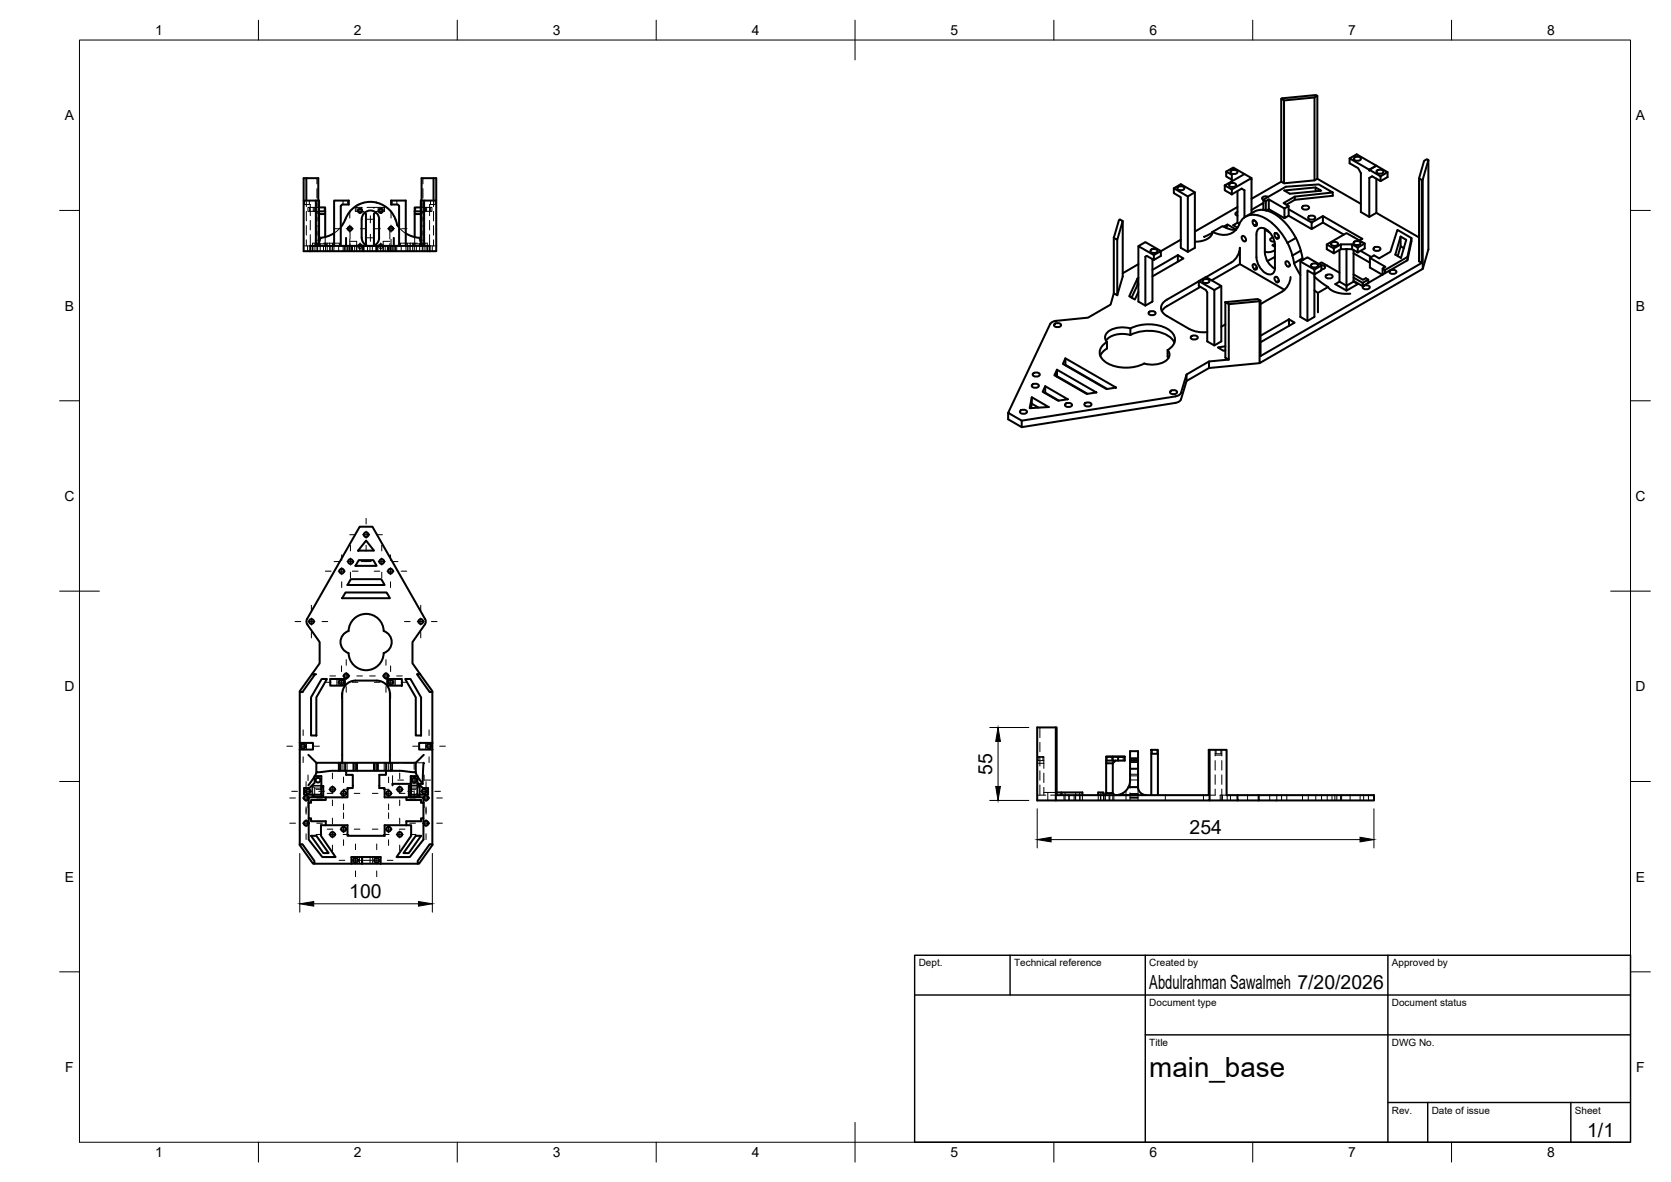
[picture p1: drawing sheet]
<svg xmlns="http://www.w3.org/2000/svg" width="420mm" height="297mm" viewBox="0 0 420 297" stroke-linecap="round" stroke-linejoin="round" font-family="sans-serif">
<defs><g id="words">
<text font-size="7" x="289" y="270.6">main_base</text>
<g font-size="4.9">
<text x="249.5" y="194.7" transform="rotate(-90 249.5 194.7)">55</text>
<text x="299.1" y="209.5">254</text>
<text x="87.8" y="225.7">100</text>
<text x="289" y="248.5">Abdulrahman Sawalmeh 7/20/2026</text>
<text x="399.1" y="285.7">1/1</text>
</g>
<g font-size="3.5">
<text x="39" y="8.8">1</text>
<text x="89" y="8.8">2</text>
<text x="139" y="8.8">3</text>
<text x="189" y="8.8">4</text>
<text x="239" y="8.8">5</text>
<text x="289" y="8.8">6</text>
<text x="339" y="8.8">7</text>
<text x="389" y="8.8">8</text>
<text x="16.3" y="30.2">A</text>
<text x="411.3" y="30.2">A</text>
<text x="16.3" y="78">B</text>
<text x="411.3" y="78">B</text>
<text x="16.2" y="125.9">C</text>
<text x="411.2" y="125.9">C</text>
<text x="16.2" y="173.7">D</text>
<text x="411.2" y="173.7">D</text>
<text x="16.3" y="221.6">E</text>
<text x="411.3" y="221.6">E</text>
<text x="16.4" y="269.4">F</text>
<text x="411.4" y="269.4">F</text>
<text x="39" y="290.8">1</text>
<text x="89" y="290.8">2</text>
<text x="139" y="290.8">3</text>
<text x="189" y="290.8">4</text>
<text x="239" y="290.8">5</text>
<text x="289" y="290.8">6</text>
<text x="339" y="290.8">7</text>
<text x="389" y="290.8">8</text>
</g>
<g font-size="2.5">
<text x="231" y="242.9">Dept.</text>
<text x="255" y="242.9">Technical reference</text>
<text x="289" y="242.9">Created by</text>
<text x="350" y="242.9">Approved by</text>
<text x="289" y="252.8">Document type</text>
<text x="350" y="252.8">Document status</text>
<text x="289" y="262.9">Title</text>
<text x="350" y="262.9">DWG No.</text>
<text x="350" y="279.9">Rev.</text>
<text x="360" y="279.9">Date of issue</text>
<text x="396" y="279.9">Sheet</text>
</g>
</g></defs>
<!-- layer: Visible -->
<g fill="none" stroke="#000" stroke-width=".51">
<path d="M322.2 24.8l.7 .4 7.6-.7 .7-.4-.3-.2-8.7 .9v20.9M322.9 25.2v20.9M330.5 24.5v20.8M331.2 24.1v20.8M339.3 39.8l5 2.9v.1v-.1l2.8 1.6v1.2M340.5 39.7l.8-.3a.65 .65 0 0 1 .8 .7l-.8 .3a.65 .65 0 0 1-.8-.7zM76.3 50.4h3.9v11.4M77 44.8v5.6M79.4 50.4v11.4M80 50.4v-5.6h-3.7v18.3h1.7M80.2 52.1h1.5l.1 1M80.2 53.1h1.6"/>
<path d="M81.8 53.1v.7h-1.6M81.8 53.8v5.8M84 58.6l-1.6 .8-1.9 .4-.3 1M86.8 55.2l-1.1 1.9M87 59.8v2M88 53.1l-1.2 2.1M89.8 51.6l-1.8 1.5M90 53.1h1M90.1 52.6a.52 .52 0 0 0 .1 .8 .52 .52 0 0 0 .7 0 .52 .52 0 0 0 0-.8M90.1 52.6l.4-.1 .4 .1M90.4 51.3l-.6 .3M90.9 55.1l.1 4.6a2.19 2.19 0 0 0 1.3 2.1"/>
<path d="M91 55.1a2.19 2.19 0 0 1 2.1-2.2 2.19 2.19 0 0 1 2.2 2.2M91.7 53.5l.3 .3v7.9M94.4 53.3l-.4 .5v8M94.6 50.9l1.9 .8 1.8 1.4M94.7 50.9a6.6 6.6 0 0 0-4.3 .4M95.2 53.1h1M95.3 55.1v4.7M95.3 52.6l.4-.1 .4 .1M95.3 52.6a.51 .51 0 0 0 .1 .8 .51 .51 0 0 0 .7 0 .51 .51 0 0 0 0-.8M95.3 59.7a2.19 2.19 0 0 1-1.3 2.1M98.3 53.1l1 1.6 .5 1.8M99 59.8v2"/>
<path d="M99.9 56.5l.5 .7M102 58.6l1.7 .8 1.8 .4 .3 1M104.3 53.1v.7h1.5M104.3 53.1h1.5M104.3 53.8v5.8M105.8 52.1h-1.5v1M106 50.4v-5.6h3.7v18.3h-1.7M106.6 50.4v11.4M109 44.8v5.6M109.7 50.4h-3.9v11.4M280.1 59.8v13.9M281.4 55.3l.2-.2 .7 .4-1.4 4.8-.8-.5z"/>
<path d="M282.3 55.5v14l-1.4 4.7-.8-.5-.8 2.8-5.7 3.3-8 .8-1.4 .6-10.7 22.5 3.4 2 38.7-6.1M295.1 47.3l1.8-1 3.5 2v14l-1.7 1-1.8-1v-12.7l-1.8-1.1zM295.1 47.3l3.6 2.1M296.1 47.1l.8-.3a.65 .65 0 0 1 .8 .7l-.8 .3a.65 .65 0 0 1-.8-.7zM300.4 48.3l-1.7 1.1v13.9M304.8 58.5l-2.1 1M304.9 58.3a2.87 2.87 0 0 1-2.6 2.2l-1.7 .2M304.9 58.3h.1M308 46.6l1.7 1v1.2l-1.7-1zM308.3 57.3l.4-.9 2.1 1.3-1.5-.1-1.9-.8-2.5 1.5M308.3 43.1l1.8-1 2.8 1.6M308.7 56.4l-1 .6"/>
<path d="M309.1 46.3l.8-.3a.65 .65 0 0 1 .8 .7l-.8 .3a.65 .65 0 0 1-.8-.7zM309.4 43l.9-.3a.65 .65 0 0 1 .8 .7l-.8 .3a.65 .65 0 0 1-.9-.7zM309.7 45.2l-1.4-.8v-1.3l1.4 .8v1.7M309.7 47.6l5-2.8v8.8M309.7 48.8l2.5-1.4 .7 .4v6.8M311.1 52l-10.7 6.2M311.1 48v8M311.2 53.3l-.6 .4 .6 .5M311.6 56.3l-.5-.3-1 .6 1 .6M312.3 59.4a.77 .77 0 0 1 .8 .4 .77 .77 0 0 1-.1 .9l-.6-.5zM312.8 54.7l-.8 1a4.4 4.4 0 0 1-6.1 3l-1-.4M314.7 52.7l3-1.7v1.6l-.2 .2"/>
<path d="M314.7 44.8l-1.8-1.1-4.9 2.9M314.7 54l-1.1 .2-.8 .5M315 55.5v.6l.4 .6M315.1 55.4h.1M315.2 55.4h-.1M315.3 54a7.9 7.9 0 0 1 5.1 2.5l1.8 2.1 1.5 2.4M315.3 54h-.6M315.4 55.4l.5 .5M315.4 55.4h-.3M315.9 55.9l.1 .2M315.9 58.9a1.41 1.41 0 0 1 .7-1.5 1.41 1.41 0 0 1 1.6 .2 5.1 5.1 0 0 1 2.4 4v5.7a1.41 1.41 0 0 1-.7 1.5 1.41 1.41 0 0 1-1.6-.1 5.1 5.1 0 0 1-2.4-4.1v-5.7M316 56v.7h-.5"/>
<path d="M316 56.4l-.6 .2M316 56.3l-.6 .3M317.4 52.8l1 .1M317.4 52.7l-1.7 .3-2.6 1.5M317.7 51v-.8l.6 .3v2.4M317.7 50.2l5.6-3.3 8.3-.6 3.5 2.1-9.5 1-2.9 1.6 1.3 .8M317.7 52.6l.3 .2M318.1 57.5l-.1 .2M318.4 52.9l1.5 .6 2.1 1.3M318.9 49.5l-.9-.2a.57 .57 0 0 0-.7 .6l.4 .4M319 50.1l-.7 .4M319 52.6l-.6 .3"/>
<path d="M319.2 58.4l-1.2-.7v5.7M320.1 59.7l-.5 .2-.2 .3 .4 .5h.7M320.5 58.7v.6l.5 .6M320.6 58.6h.4M320.7 58.6l-.2 .1 .1-.1M321 58.6a.82 .82 0 0 1 .3 1.4l-.2-.1M321.5 59.6l-.4 .4M321.5 59.7l-.4 .3M322 54.8l2.2 2.4 1.6 2.6-2.1 1.2M322.2 45.7l.7 .4 7.6-.8 .7-.4 11 6.3M322.2 45.7l-7.5 4.3M322.9 47.9l7.9-.8 1.4 .8-7.9 .8z"/>
<path d="M323 52.4l1-.6v2.4l-1 .6zM323 52.4l-4-2.3v2.5l4 2.2M324 52.6l5.8 3.3M324 54.2l5.8 3.4M325.6 49.4v.8M325.8 59.8l1.3 3.2M327.4 52l.9-.3a.65 .65 0 0 1 .8 .7l-.8 .3a.65 .65 0 0 1-.9-.7zM329 54.5l.8-.3a.65 .65 0 0 1 .8 .7l-.8 .3a.65 .65 0 0 1-.8-.7zM329.8 55.9l2.8-1.6v1.6l-2.8 1.7zM330.8 47.1v1M332.6 54.3l9.9 5.7-.7 .4M332.6 55.9l5.3 3.1"/>
<path d="M335.1 48.4v.8l-9.5 1-2.2 1.2M346.1 44.9v8.6M346.1 43l.9-.4a.65 .65 0 0 1 .8 .8l-.8 .3a.65 .65 0 0 1-.9-.7zM347.1 44.3l1.8-1-2.8-1.7-1.8 1.1 1.8-1.1-5-2.8-1.8 1v1.2l2.2 1.3 .7 1.2v9.8l2.1 1.2 1.8-1 10.7 6.2M348.9 43.3v1.2l-1.8 1-2.1-1.2-.7 .4v9.8M352.2 59.4l1.4 .9-1.3 4.5-1.5-.8zM352.2 59.4v2.5l.8 .5M354.9 59.8v.8l-1 4.8-5.6 3.3M356.8 44.8v20.9l.7 .4-40.6 23.4v-13.9M357.7 45.1l1.5-4.9-.4-.2-.7 .4-1.3 4.4 .7 .4M359.2 40.2v22.5l-1.5 4.9M78 63.1v-1.3h30v1.3"/>
<path d="M84 61.8v-11.4h3.7v1h-1.7l-.3 .3v10.1M90.4 61.5h.4l.2 .3M90.5 61.4l-.5 .4M91.4 61.8v1.3h-13.4M91.4 63.1h3.2M94.6 61.8v1.3h13.4M95.8 61.4l.4 .4M95.8 61.5h-.3l-.3 .3M100.4 61.8v-10.1l-.4-.3h-1.7v-1h3.7v11.4M280.9 60.3v13.9M286 70v1.6l.2-.1M286 71.6l-1.5 3.2"/>
<path d="M286.2 69.9l-.2 .1-2.1 4.5 1.4 .8 .9-1.9M286.2 66.4l-3.9 2.3M288.8 78.5l.9-.3a.65 .65 0 0 1 .8 .7l-.8 .3a.65 .65 0 0 1-.9-.7zM289.3 62.9l.8-.3a.65 .65 0 0 1 .9 .7l-.9 .3a.65 .65 0 0 1-.8-.7zM290.1 64.1l-3.9-2.2v13.9l1.8 1 1.8-1v-10.7M290.1 65.3v-1.2l1.8-1v1.2l-1.8 1-1.7-1-.4 .2v12.3M296.2 64.1l1.4 .8-7.8 4.6M296.2 64.1l-6.4 3.7M296.2 64.1v1.7M296.9 60.2l-5 2.9-3.9-2.3-1.8 1.1M301.4 70.6l1.8-1 3.9 2.3v13.9l-1.8 1-1.7-1v-12.3l-.4-.6-1.8-1zM301.8 72.1l-8.4 4.8-1.3 1.3"/>
<path d="M302.4 70.4l.8-.3a.65 .65 0 0 1 .9 .7l-.9 .3a.65 .65 0 0 1-.8-.7zM305.3 72.9l-3.9-2.2-8 4.6a2.16 2.16 0 0 0-1.5 2.1 2.16 2.16 0 0 0 1.5 2l6.2 3.5 1.9 .5 2.1 .1M305.3 72.9v13.9M307.1 71.9l-1.8 1M308.1 75.9v14l.9 .5-5 .4-5.7 3.3-1.4 4.6-.6 .7-.7 .2M308.1 75.9l8.2-.8 .6 .5-7.9 .8zM309 76.4v14M311.8 62.3l-.5 1.8-1.2 1.5-6.8 4M311.8 66.4l-7.1 4M311.8 62.3v4.1M311.8 66.4l11.2 6.4M315.4 66.4l.5 .4a.6 .6 0 0 1-.1 1l-.3-.1"/>
<path d="M315.4 67.6l.1 .1M315.4 66.4h-.2l-.3 .4 .5 .8M316 67.4l-.5 .3M316 67.3l-.6 .3M318 63.4a5.1 5.1 0 0 0 2.6 4.1M320.5 61.3l-.6 .3 .7 .4M320.6 64.5l-1.9 1.1M320.6 62.9l-.6 .3a2.56 2.56 0 0 1-2 0M321 69.6l.1 .1M321 69.6l-.3-.1a.82 .82 0 0 0 .3 1.4M321.1 69.7l.5 .9-.3 .3h-.2M321.5 70.6l-.4 .3"/>
<path d="M321.5 70.7l-.4 .2M323.3 65.7a.77 .77 0 0 1 .8 .4 .77 .77 0 0 1-.1 .9l-.6-.4zM323.7 61l1.3 3.2M324.5 69.6l-.5 1.8-1.1 1.5-6 3.5M325.4 66.2l1.6 2.9M327 65.7l3.5 2M327.1 63l-2.1 1.2 .4 2M327.1 63l.4 1.9M327.5 64.9l-2.1 1.3M327.5 64.9l.2 .4M329.7 66.5l.8-.3a.65 .65 0 0 1 .8 .7l-.8 .3a.65 .65 0 0 1-.8-.7zM330.5 69.5l3.4 2.6-2.5 1.5"/>
<path d="M330.5 73l.9 .6M331.4 73.6v4.9M331.6 66.3l.7-.4 4.5 2.6M332.2 66.6l.6 .1 .4 .3a.64 .64 0 0 1-.9 .7M332.3 66.7l-3.6-2-1.7 1v13.9l1.7 1.1 1.8-1.1v-11.9l1.8-1v1.2l-1.8 1.1-1.8-1v12.7M333.4 69.3l.8-.4a.65 .65 0 0 1 .8 .8l-.8 .3a.65 .65 0 0 1-.8-.7zM333.6 61.4l1.8 1v1.3l-1.8-1.1zM333.6 61.4l5-2.8 4.6 2.6-1.8 1M333.9 72.1l.9 .9 1.4 .5 1.9 .3h1.4M334.7 61.1l.9-.3a.65 .65 0 0 1 .8 .7l-.8 .3a.65 .65 0 0 1-.9-.7zM336.8 62.8v8M337.1 61.4h2.9v1.2h-2.9z"/>
<path d="M337.1 61.4l-1.7 1M337.1 62.6l-1.7 1.1M338.6 62.6v9.2l-1.8-1-1.1 .6 2.9 1.6 2.8-1.6-1.1-.6-1.7 1v1.2M340 61.4l1.4 .8v1.2l-1.4-.8M340.3 68.9l2.4 1.4 .7-.4 .6 .4v.8M340.3 69.8l2.3 1.3M340.3 70.6l2.3 1.3M340.3 63.7l4.1 2.3M340.3 62.8v8M340.4 60.9l.8-.3a.65 .65 0 0 1 .9 .7l-.9 .3a.65 .65 0 0 1-.8-.7zM342.1 63l2.7 1.6M342.7 72l.8-.3a.65 .65 0 0 1 .9 .7l-.9 .3a.65 .65 0 0 1-.8-.7z"/>
<path d="M343.2 61.2v1.2l-1.8 1M344 70.3l-1.4 .8v.8l1.4-.8M344.4 64.8l4 2.3-.8 .4M345.4 62.3l.8-.3a.65 .65 0 0 1 .8 .7l-.8 .4a.65 .65 0 0 1-.8-.8zM347.6 69v-1.5l.7 .3v.9l-4.3 2.4M348.3 67.8l5.6-3.2 1-4.8-3.5-2-1.8 5.5-2.8 1.6-1.3-.7-1.1 .6v2.4l3.2 1.9M349.4 68.1l.8-.3a.65 .65 0 0 1 .9 .7l-.9 .3a.65 .65 0 0 1-.8-.7zM352.2 61.9l-.7 2.5M353.9 64.6v.8M357.5 66.1v-20.9l.2-.1v22.5l-41 23.7v-15.6M259.4 99.8l4.3 2.5-4.8 .3zM259.4 99.8v1.7l1.7 .9"/>
<path d="M259.5 96.7l.8-.3a.65 .65 0 0 1 .9 .7l-.9 .4a.65 .65 0 0 1-.8-.8zM259.7 93.9l.9-.3a.65 .65 0 0 1 .8 .7l-.8 .3a.65 .65 0 0 1-.9-.7zM262.8 97.1l5.7 3.2-2.4 .4-3.9-2.2zM262.8 97.1v1.7M262.8 98.7l3.4 2M265.1 81.5l.8-.3a.65 .65 0 0 1 .8 .7l-.8 .3a.65 .65 0 0 1-.8-.7zM265.8 92.9l9.9 5.7-2.4 .4-8.2-4.7zM265.8 92.9l-.1 1.7M265.8 94.5l7.6 4.5M267.9 90.1l12.7 7.3-2.4 .4-10.9-6.4zM267.9 90.1l-.1 1.7M267.9 91.7l10.5 6"/>
<path d="M278.3 87.6l-1.2 1-.4 .8M278.3 86v1.6M284.2 84.2a5.8 5.8 0 0 0-6.1 1.4M284.2 82.5a6.2 6.2 0 0 0-6 1.3 1.61 1.61 0 0 0 .1 2.1 2.83 2.83 0 0 0-1.8 2.8 2.83 2.83 0 0 0 1.9 2.6 10.4 10.4 0 0 0 9.3 0 6.1 6.1 0 0 0 6-1.2 1.61 1.61 0 0 0-.1-2.1M293.6 88v1.6l.2 .3M294.2 98.4l.9-.4a.65 .65 0 0 1 .8 .7l-.8 .4a.65 .65 0 0 1-.9-.7zM295.3 86.1a6.7 6.7 0 0 0-6.3-3l-2.5 .3-2.3 .8v-1.6a10.1 10.1 0 0 1 10.1 .5 2.73 2.73 0 0 1-.7 4.9M298.3 94.1v1.6l-1.4 4.7-.3 .4-1 .4M299.4 84.6l.9-.3a.65 .65 0 0 1 .8 .7l-.8 .3a.65 .65 0 0 1-.9-.7zM304 90.8v1.7l12.7-1.2M304 92.5l-5.7 3.2M308.1 87l-1.9 .3 1.4 .8h.5"/>
<path d="M308.1 81.5l-1 .6M324.1 80.2l1.4 .9-8.6 4.9M324.1 80.2l-7.2 4.2M324.1 80.2v1.7M253.5 103.7v1.7l3.4 1.9M256.5 103.3l.8-.3a.65 .65 0 0 1 .9 .7l-.9 .3a.65 .65 0 0 1-.8-.7zM259.4 101.5l-.2 1.1M267.8 101.6l.9-.4a.65 .65 0 0 1 .8 .8l-.8 .3a.65 .65 0 0 1-.9-.7zM272.7 101.4l.8-.3a.65 .65 0 0 1 .9 .7l-.9 .4a.65 .65 0 0 1-.8-.8zM295.6 101.2l-38.7 6.1v-1.6M92.1 135.9l1.9 2.5h-4zM77.3 156.9l3.1 4.5v5.3l-2 2.7"/>
<path d="M86.9 148.9h10.3l.8 1.4h-12zM88.2 145.5h7.7l.8 1.5h-9.3zM88.7 155.8a4.4 4.4 0 0 1 4.9-1.3 4.4 4.4 0 0 1 2.9 4.1 2.91 2.91 0 0 1 2 2.7 2.91 2.91 0 0 1-2 2.8 4.4 4.4 0 0 1-4.4 4.3 4.4 4.4 0 0 1-4.5-4.3 2.91 2.91 0 0 1-2-2.8 2.91 2.91 0 0 1 2.1-2.7 4.4 4.4 0 0 1 1-2.8zM90.2 140.8h3.7l.8 1.4h-5.3zM106.8 156.9l-3.1 4.5v5.3l1.9 2.7M106.9 155.6l-13.3-23.2h-3.2l-13.2 23.2-.2 .6 .3 .7M106.9 155.6a1.26 1.26 0 0 1-.1 1.3M75.4 173.9v38.5l3.3 4.7h.4v-.7l-3-4.2h-.7M78.4 169.4h.8l-3.1 4.5h-.7zM80.9 170.6h1.3l-2.7 4.6v9.6h-1.3v-9.6zM83 170.6h3.7v1.7h-3.7zM97.4 170.6h3.6v1.7h-3.6z"/>
<path d="M101.9 170.6h1.3l2.7 4.6v9.6h-1.4v-9.6zM104.8 169.4h.8l3.1 4.5h-.7zM108.7 173.9v38.5l-3.3 4.7h-.4v-.7l3-4.2h.7M75.4 186.7h3.3v1.7h-3.3M77.5 189.7l2 2M78.6 199.7v.5M79.1 195v1.7l-1.3 1.3h-1.3v1.7h2.6l-.5 .5M79.1 195h1.7v4.7h-1.7M79.1 195.1l-1.6 2.3M79.5 194.1l-.3 .9M80.8 197.5h.5M80.8 199.7l.5 .5"/>
<path d="M81.3 197.5v2.7h-2.7M81.3 197.5l-.5 .5M85.2 191.7v2h-1.9l-3.8 .4v-2.4h25M85.2 193.7h13.1M85.6 191.7v2M86 191.7l.1-17.3a3.3 3.3 0 0 1 3.3-3.4h5.3a3.3 3.3 0 0 1 3.3 3.4v17.3M86.8 191.7v2M87 193.7v1h1.7v3.3h-1.3v2.4h-5.5M97 193.7v1h-1.6v3.3h1.3v2.4h5.5M97.1 191.7v2M98.3 191.7v2h2.5l3.5 .4h.2v-2.4M102.8 197.5v2.7"/>
<path d="M102.8 197.5h.5M102.8 197.5l.5 .5M103.3 195h1.7v4.7h-1.7zM103.3 199.7l-.5 .5M103.3 197h-4.6v.4M103.3 195v4.7M104.5 194.1l.4 .9M104.5 194.1h.1M105 196.7l1.3 1.3h1.3v1.7h-2.6l.5 .5M105 195.1l1.3 1.9M105.2 197h1.1M105.5 199.7v.5"/>
<path d="M106.6 191.7l-.3 5.3M106.6 189.7l-2.1 2M108.7 186.7h-3.3v1.7h3.3M265.5 182.8h-4.7v18.4h4.7M265.7 199.1h1.1M266.8 199.8v-.7h5.4v.7M276.1 199.8v-.7h1.4v.7M278.1 191.8v7.5h1.7v-7.5M278.1 190.1h4.7M278.1 199.3l-.5 .5M279.8 190.1h1.3v1h-1.3M279.8 191.1h-1.7v.7h1.7"/>
<path d="M279.8 190.1h-1.7v1M279.8 190.1v1M279.8 199.3l.5 .5M280.5 191.1l-.7 .7M280.9 199.8h5.3M280.9 199.8h-.4M281.1 190.1h1.7M282.8 190.1v1h-1.7M283.8 197.8l-1.2 1.4-1.7 .6M284.1 193.2v-4.4h2.1v9M284.1 191.2h2.1M286.2 193.2h-2.1v3.3l-.3 1.3h2.4"/>
<path d="M286.2 197.8a2 2 0 0 0 2 2M289.5 188.4h1.6v1h-1.6zM289.5 189.4v10.4M291.1 189.4v10.4M304.1 188.4v12.8h-38.6v-18.4h.2v17h38.2v-11.4h4.5v11.4h37.1v1.4h-29v-1.4M311.1 199.8v1.4h5.4M77.6 205.7v5.3l3.4 4.4h3.4l-3.7-5.4v-2.6h6.7v2.6h9.3v-2.6h5.5M77.6 201.7v-1.3h4.3v.6h-3.7v.7h-.6v4h.6v.7h3.7v1M78.2 210h1.3l3.1 4.4h-1.3zM79.1 217.1h9.3M88.4 215.4h7.3v1.7h-4.7v-1.7v1.7h-2.6zM95.7 217.1h9.3"/>
<path d="M102.8 200.2h2.7M104.5 210h1.4l-3.1 4.4h-1.3zM106.5 201.7v-1.3h-4.3v.6h3.7v.7h.6v4h-.6v.7h-3.7v1M106.5 205.7v5.3l-3.5 4.4h-3.3l3.7-5.4v-2.6h-1.2M304.1 201.2h7"/>
<circle cx="88" cy="57.5" r=".52"/>
<circle cx="98.3" cy="57.5" r=".52"/>
<circle cx="92.1" cy="134.4" r=".6"/>
<circle cx="78.3" cy="156.2" r=".6"/>
<circle cx="85.9" cy="143.5" r=".6"/>
<circle cx="88.1" cy="141.1" r=".6"/>
<circle cx="96" cy="141.1" r=".6"/>
<circle cx="98.2" cy="143.5" r=".6"/>
<circle cx="105.8" cy="156.2" r=".6"/>
<circle cx="85.9" cy="171.4" r=".6"/>
<circle cx="87" cy="169.9" r=".6"/>
<circle cx="97.1" cy="169.9" r=".6"/>
<circle cx="98.2" cy="171.4" r=".6"/>
<circle cx="76.2" cy="187.5" r=".6"/>
<circle cx="77.5" cy="198.9" r=".6"/>
<circle cx="80" cy="196" r=".6"/>
<circle cx="83.6" cy="198.4" r=".6"/>
<circle cx="86.4" cy="199.4" r=".6"/>
<circle cx="97.7" cy="199.4" r=".6"/>
<circle cx="100.5" cy="198.4" r=".6"/>
<circle cx="104.2" cy="196" r=".6"/>
<circle cx="106.6" cy="198.9" r=".6"/>
<circle cx="107.9" cy="187.5" r=".6"/>
<circle cx="77" cy="206.9" r=".6"/>
<circle cx="77" cy="200.5" r=".6"/>
<circle cx="83.6" cy="209.7" r=".6"/>
<circle cx="86.4" cy="208.4" r=".6"/>
<circle cx="89.4" cy="216.2" r=".6"/>
<circle cx="94.7" cy="216.2" r=".6"/>
<circle cx="97.7" cy="208.4" r=".6"/>
<circle cx="100.5" cy="209.7" r=".6"/>
<circle cx="107.1" cy="206.9" r=".6"/>
<circle cx="107.1" cy="200.5" r=".6"/>
</g>
<!-- layer: Hidden -->
<g fill="none" stroke="#000" stroke-width=".25">
<path d="M76.3 51.4h1.7v2.8M76.6 50.4v1M77 50.4v1.5M77 53.1v2.4M77 56.7v2.4M77.8 50.4v1M77.8 52.1v1M78 59v2.8h-1.7M78 55.4v2.4M78.8 52.1h-1.4v1h1.4M79 52.1v1M79.4 53.1h.7"/>
<path d="M79.4 53.1l.7 .7M79.7 50.4v1.5M79.7 53.1v2.4M79.7 56.7v2.4M79.7 44.8v1.4M79.7 47.4v2.4M79.7 51v2.3M79.7 54.6v2.3M79.7 58.1v2.4M80 50.4v1.5M80 53.1v2.4M80 56.7v2.4"/>
<path d="M80.1 52.1h-1.3v1h.6M80.1 53.8h.1M80.1 53.8v1.3M80.1 56.4v2.3M80.1 59.9v1.4M80.2 52.1h-.1v1h.1M80.3 52.1v1M81.5 52.1v1M81.8 59.6v1.7M85.7 57.1l-1.7 1.5M86.3 50.4v1M87.4 50.4v1"/>
<path d="M88 58.1v1.9M89.7 52.1v1M91 52.1v1M91 53.1h.4l.3 .4M91.1 52.1h-1.8v1h.7M92.3 52.1h1.7v.2v-.2h2.7v1h-.5M95.1 52.1v1M95.2 53.1h-.5l-.3 .2M96.3 52.1v1M98 58.1v1.9M98.6 50.4v1M99.8 50.4v1"/>
<path d="M100.4 57.2l1.6 1.5M104.3 59.6v1.7M104.5 52.1v1M105.7 52.1v1M105.8 52.1v1M105.9 52.1h1.4v1h-1.4M105.9 53.8v1.3M105.9 56.4v2.3M105.9 59.9v1.4M106 50.4v1.5M106 53.1v2.4M106 56.7v2.4"/>
<path d="M106.3 44.8v1.4M106.3 47.4v2.4M106.4 50.4l-.1 12.7M106.6 53.1l-.8 .7M107 52.1v1M107.3 52.1h1.3v1h-1.3M108 55.4v2.4M108 59v2.8M108.2 52.1v1M108.2 50.4v1M109 50.4v1.5M109 53.1v2.4"/>
<path d="M109 56.7v2.4M109.5 50.4v1M109.7 51.4h-1.7v2.8M77 60.3v1.5M77.3 61.8v1.3M78.7 61.8v1.3M78.8 61.8h1.4M79.2 61.1v2M79.7 60.3v1.5M79.7 61.7v1.4M79.9 61.8v1.3M80 60.3v1.5"/>
<path d="M80.1 61.3h1.7l.5 .5M80.1 61.3l-.5 .5M80.2 61.1h-1.6v2M80.2 60.8l-.7 .7-1 .3v1.3M80.5 61.1v2M81.3 61.1h4v.7M81.3 61.8v1.3M81.4 61.8h2.4M81.7 61.1v.7M81.9 61.8v1.3M82 61.1v.7M82.3 61.1v2"/>
<path d="M82.9 61.1v2M83.2 61.8v1.3M83.6 61.1v2M84 61.8v1.3M85 61.8h1.4M85.2 61.8v1.3M86.3 61.8v1.3M86.4 61.8h.1M86.6 61.8v1.3M86.7 61.8v1.3M87 61.8v1.3M87.4 61.8v1.3"/>
<path d="M87.5 61.8v1.3M87.8 61.8v1.3M87.9 61.8v1.3M88 60.6h1.7v2.5M88 61.2v1.9M88.3 61.8v1.3M88.5 61.8v1.3M88.6 61.8v1.3M89.2 61.8v1.3M90 61.8a.51 .51 0 0 0 .5 .7 .51 .51 0 0 0 .5-.7v1.3M90.4 61.8v1.3M91.2 61.8v1.3"/>
<path d="M92 61.7v.1M92.3 61.8l.6 .1 1.1-.1M92.4 61.8v1.3M93 61.8v1.3M93.6 61.8v1.3M94 61.8h.1M94.8 61.8v1.3M95 61.8v1.3M95.2 61.8a.52 .52 0 0 0 .5 .7 .52 .52 0 0 0 .5-.7M95.7 61.8v1.3M96.9 61.8v1.3M97.4 61.8v1.3"/>
<path d="M97.6 61.8v1.3M97.7 61.8v1.3M98 60.6h-1.6v2.5M98 61.2v1.9M98.1 61.8v1.3M98.2 61.8v1.3M98.6 61.8v1.3M99 61.8v1.3M99.3 61.8v1.3M99.5 61.8v1.3M99.8 61.8v1.3M100.9 61.8v1.3"/>
<path d="M102.1 61.8v1.3M102.4 61.1v2M102.8 61.8v1.3M103.1 61.1h1.9M103.1 61.1v2M103.1 61.1h-2.4v.7M103.8 61.1v2M103.8 61.8l.5-.5h1.6l.5 .5M104 61.1v.7M104.2 61.8v1.3M104.4 61.1v.7M104.7 61.8v1.3"/>
<path d="M105.5 61.1v2M105.8 60.9l.8 .6 .9 .3M106 60.3v1.5M106.2 61.1h1.2v2M106.2 61.8v1.3M106.8 61.1v2M107.4 61.8v1.3M107.5 61.8v1.3M108 61.8h1.7M108.7 61.8v1.3M109 60.3v1.5M84.7 170.6v1.7"/>
<path d="M85 170.6v1.7M99 170.6v1.7M99.4 170.6v1.7M77 186.7v1.7M78.4 197.4l.7 .6h1.7M78.4 197.4h2.4M78.4 197.4v2.3M79.1 198v1.7M79.2 195l-.1 .1M80.8 197.5h-2.2v2.2M86.2 191.7v2M87.3 191.7v2"/>
<path d="M88.8 191.7v2M88.9 191.7v2M89.2 191.7v2M89.3 191.7v2M89.7 191.7v2M89.9 191.7v2M94 193.7v-2v2M94.1 191.7v2M94.5 191.7v2M94.6 191.7v2M94.9 191.7v2M95 191.7v2"/>
<path d="M95.1 191.7v2M96.6 191.7v2M97.6 191.7v2M98.7 194.9v2.1M100.2 191.7h-1.5v2M101.4 191.7h2.4M103.3 197.4h2.3l-.6 .6M103.3 197.5h2.2v2.2M103.3 198h1.7M103.3 197h1.9M104.9 195l.1 .1M105 196.7l.6 .7"/>
<path d="M105 198v1.7v-1.7M105 195v1.8M105 191.7h1.6M105.6 197.4l.7 .6M105.6 197.4v2.3M107 186.7v1.7M260.8 199.8h2.2M260.8 191.1h1.7v.7h-1.7M260.8 190.1h1.7v1M260.8 190.3h1.7M261 190.1v1M261.5 182.8v2.6"/>
<path d="M261.5 186.5v2.4M261.5 190.1v2.4M261.5 193.7v2.4M261.5 197.3v2.5M262.2 190.1v1M262.5 191.8v1.3M262.5 194.3v2.4M262.5 197.9v1.9M262.5 199.1h3.2M263.5 199.1v2.1M264.2 199.8h1.5M267.5 199.8v1.4"/>
<path d="M267.8 199.1v2.1M268.7 199.8v1.4M268.9 199.8v1.4M270.1 199.8v1.4M270.4 199.8v1.4M270.5 199.1v2.1M271.5 199.1v2.1M271.6 199.8v1.4M272.2 199.8v1.4M276.1 199.8v1.4M276.7 199.8v1.4M276.8 199.1v2.1"/>
<path d="M277.5 199.8v1.4M277.9 199.8v1.4M278.1 190.2h1.8M278.4 190.1v1M278.9 199.8v1.4M279.1 199.8v1.4M279.6 190.1v1M279.8 199.8v1.4M280.1 199.8v1.4M281.1 190.2h1.7M281.2 190.1h1.2zM281.2 190.1v1"/>
<path d="M282.4 190.1v1M283.1 198.7v2.5M283.7 197.8h2.5v3.4M284.1 191.5h2.1h-2.1M284.1 194.6h2.1M284.1 196.1v2M284.1 199.2v2M284.1 199.5h2.1M284.1 190.8h2.1M284.1 190.7h2.1M284.1 190.5h2.1M284.1 200h2.1"/>
<path d="M284.1 190.9h2.1M284.1 196h2.1M284.1 195h2.1M289.7 188.4v1M290.9 188.4v1M293 199.8v1.4M302.6 199.8v1.4M305.5 198.3l.1 1.5h-1.7M305.5 189.4h1.7M305.5 189.8h1.7M305.5 188.4v1.6M305.5 191.1v2.4"/>
<path d="M305.5 194.7v2.4M305.8 188.4v1M306.8 199.8h1.6M306.8 199.8v1.4M307 188.4v1M307.2 188.4v1.6M307.2 191.1v2.4M307.2 194.7v2.4M307.2 198.3v2.9M307.4 199.8v1.4M308.4 198.3v1.5v-1.5M308.4 188.4v1.6"/>
<path d="M308.4 191.1v2.4M308.4 194.7v2.4M308.6 199.8v1.4M309.4 199.8v1.4M313.7 199.8v1.4M319.3 199.8v1.4M321 199.8v1.4M322.2 199.8v1.4M323.6 199.8v1.4M327.5 199.8v1.4M329 199.8v1.4M330.8 199.8v1.4"/>
<path d="M332.3 199.8v1.4M333.7 199.8v1.4M334.9 199.8v1.4M335.6 199.8v1.4M336.1 199.8v1.4M337.1 199.8v1.4M337.3 199.8v1.4M339.5 199.8v1.4M342 199.8v1.4M342.9 199.8v1.4M344.1 199.8v1.4M90.4 215.4v1.7"/>
<path d="M93 215.4v1.7M93.7 215.4v1.7M286.2 200.5h-2.1h2.1"/>
</g>
<!-- layer: Visible -->
<g fill="#000">
<circle cx="80.5" cy="59.8" r=".25"/>
<circle cx="308" cy="46.6" r=".25"/>
<circle cx="79.2" cy="169.4" r=".25"/>
</g>
<!-- layer: BORDER -->
<g fill="none" stroke="#000" stroke-width=".25">
<path d="M20 10.1h390v276.9h-390zM65 5.1v5M115 5.1v5M165 5.1v5M215 5.1v10M265 5.1v5M315 5.1v5M365 5.1v5M15 52.9h5M410 52.9h5M15 100.7h5M410 100.7h5"/>
<path d="M15 148.6h10M405 148.6h10M15 196.4h5M410 196.4h5M15 244.2h5M410 244.2h5M65 287v5M115 287v5M165 287v5M215 282.1v9.9M265 287v5M315 287v5"/>
<path d="M365 287v5"/>
</g>
<!-- layer: TITLEBLOCK -->
<path d="M230 240.1h180v46.9h-180zM230 250h180M254 240.1v9.9M288 240.1v46.9M349 240.1v46.9M288 260.1h122M349 277.1h61M359 277.1v9.9M395 277.1v9.9" fill="none" stroke="#000" stroke-width=".36"/>
<!-- layer: Smart Centers -->
<g fill="none" stroke="#000" stroke-width=".25">
<path d="M83.9 57.5h1.4M87.1 57.5h1.7M87.9 53.5v1.3M87.9 56.6v1.8M90.6 57.5h1.4M92.2 55.1h1.8M92.2 59.8h1.8M93.1 54.2v1.8M93.1 58.9v1.7M94.3 57.5h1.3M97.4 57.5h1.8M98.3 53.5v1.3"/>
<path d="M98.3 56.6v1.8M101 57.5h1.3M87.9 60.1v1.4M89.6 62h1.8M90.5 61.1v1.8M94.8 62h1.8M95.7 61.1v1.8M98.3 60.1v1.4M85.9 139.4v1.5M87.9 134.4h1.5M88.1 137v1.4M91.2 134.4h1.7"/>
<path d="M92.1 130.3v1.4M92.1 133.5v1.8M92.1 137v1.5M94.7 134.4h1.4M96 137v1.4M98.2 139.4v1.5M74.2 156.2h1.4M77.4 156.2h1.8M78.3 152.1v1.4M78.3 155.3v1.8M78.3 158.9v1.4M81 156.2h1.4"/>
<path d="M81.8 143.5h1.4M84 141.1h1.4M85 143.5h1.8M85.9 142.6v1.8M85.9 146.2v1.4M87.2 141.1h1.8M88.1 140.2v1.8M88.1 143.8v1.4M88.6 143.5h1.4M90.8 141.1h2.5M94.1 143.5h1.4M95.1 141.1h1.8"/>
<path d="M96 140.2v1.8M96 143.8v1.4M97.3 143.5h1.8M98.2 142.6v1.8M98.2 146.2v1.4M98.7 141.1h1.4M100.9 143.5h1.4M101.7 156.2h1.4M104.9 156.2h1.8M105.8 152.1v1.4M105.8 155.3v1.8M105.8 158.9v1.4"/>
<path d="M108.5 156.2h1.4M81.8 171.5h1.4M83 169.9h1.4M85 171.5h1.8M85.9 167.4v1.4M85.9 170.6v1.7M85.9 174.1v1.5M86.1 169.9h1.8M87.1 165.8v1.4M87.1 169v1.8M87.1 172.6v1.4M88.6 171.5h1.4"/>
<path d="M89.7 169.9h1.4M92.9 169.9h1.5M94.1 171.5h1.4M96.2 169.9h1.7M97 165.8v1.4M97 169v1.8M97 172.6v1.4M97.3 171.5h1.8M98.2 167.4v1.4M98.2 170.6v1.7M98.2 174.1v1.5M99.7 169.9h1.5"/>
<path d="M100.9 171.5h1.4M72.1 187.5h1.4M73.4 198.9h1.4M75.3 187.5h1.8M76.2 183.4v1.4M76.2 186.6v1.8M76.2 190.2v1.4M76.6 198.9h1.8M77 196.4v1.5M77 199.7v1.7M77.4 194.8v1.4M77.4 198v1.8"/>
<path d="M78.9 187.5h1.4M79.5 198.4h1.4M80.1 198.9h1.5M82.3 199.4h1.4M82.7 198.4h1.8M83.6 194.3v1.4M83.6 197.5v1.8M85.5 199.4h1.8M86.3 198.4h1.4M86.4 195.3v1.4M86.4 198.5v1.8M89.1 199.4h1.4"/>
<path d="M93.6 199.4h1.4M96.4 198.4h1.4M96.8 199.4h1.8M97.7 195.3v1.4M97.7 198.5v1.8M99.6 198.4h1.8M100 196h1.5M100.4 199.4h1.4M100.5 194.3v1.4M100.5 197.5v1.8M102.5 198.9h1.4M103.2 198.4h1.4"/>
<path d="M103.3 196h1.7M103.8 187.5h1.4M104.1 191.9v1.5M104.1 195.1v1.8M104.1 198.7v1.4M105.7 198.9h1.8M106.6 194.8v1.4M106.6 198v1.8M106.8 196h1.4M107 187.5h1.8M107.1 196.4v1.5M107.1 199.7v1.7"/>
<path d="M107.9 183.4v1.4M107.9 186.6v1.8M107.9 190.2v1.4M109.3 198.9h1.4M110.6 187.5h1.4M72.9 206.9h1.4M72.9 200.5h1.4M76.1 206.9h1.8M76.1 200.5h1.8M77 202.8v1.8M77 206v1.8M77 209.5v1.5"/>
<path d="M77.4 201.6v1.4M79.5 209.7h1.4M79.7 206.9h1.4M79.7 200.5h1.4M82.3 208.4h1.4M82.7 209.7h1.8M83.6 201v1.5M83.6 205.6v1.4M83.6 208.8v1.8M83.6 212.4v1.4M85.3 216.2h1.4M85.5 208.4h1.8"/>
<path d="M86.3 209.7h1.4M86.4 202v1.5M86.4 204.3v1.4M86.4 207.5v1.8M86.4 211v1.5M88.5 216.2h1.8M89.1 208.4h1.4M89.4 212.1v1.4M89.4 215.3v1.8M89.4 218.9v1.4M90.6 216.2h2.9M93.6 208.4h1.4"/>
<path d="M93.8 216.2h1.8M94.7 212.1v1.4M94.7 215.3v1.8M94.7 218.9v1.4M96.4 209.7h1.4M96.8 208.4h1.8M97.4 216.2h1.4M97.7 202v1.5M97.7 204.3v1.4M97.7 207.5v1.8M97.7 211v1.5M99.6 209.7h1.8"/>
<path d="M100.4 208.4h1.4M100.5 201v1.5M100.5 205.6v1.4M100.5 208.8v1.8M100.5 212.4v1.4M103 206.9h1.5M103 200.5h1.5M103.2 209.7h1.4M106.2 206.9h1.8M106.2 200.5h1.8M106.6 201.6v1.4M107.1 202.8v1.8"/>
<path d="M107.1 206v1.8M107.1 209.5v1.5M109.8 206.9h1.4M109.8 200.5h1.4"/>
</g>
<!-- layer: FD_Dimensions -->
<path d="M248.9 182.8h9.8M251 186.3v11.3M75.4 214.5v14.7M108.7 214.5v14.7M248.9 201.2h9.8M260.8 203.2v9.9M264.3 211h77.7M345.5 203.2v9.9M78.9 227.1h26.3" fill="none" stroke="#000" stroke-width=".25"/>
<path d="M250.4 197.6h1.1l-.5 3.6zM251 182.8l.5 3.5h-1.1zM260.8 211l3.5-.6v1.2zM342 210.4l3.5 .6-3.5 .6zM75.4 227.1l3.5-.5v1.1zM105.2 226.6l3.5 .5-3.5 .6z" fill="#000" stroke="#000" stroke-width=".25"/>
<use href="#words"/>
</svg>
